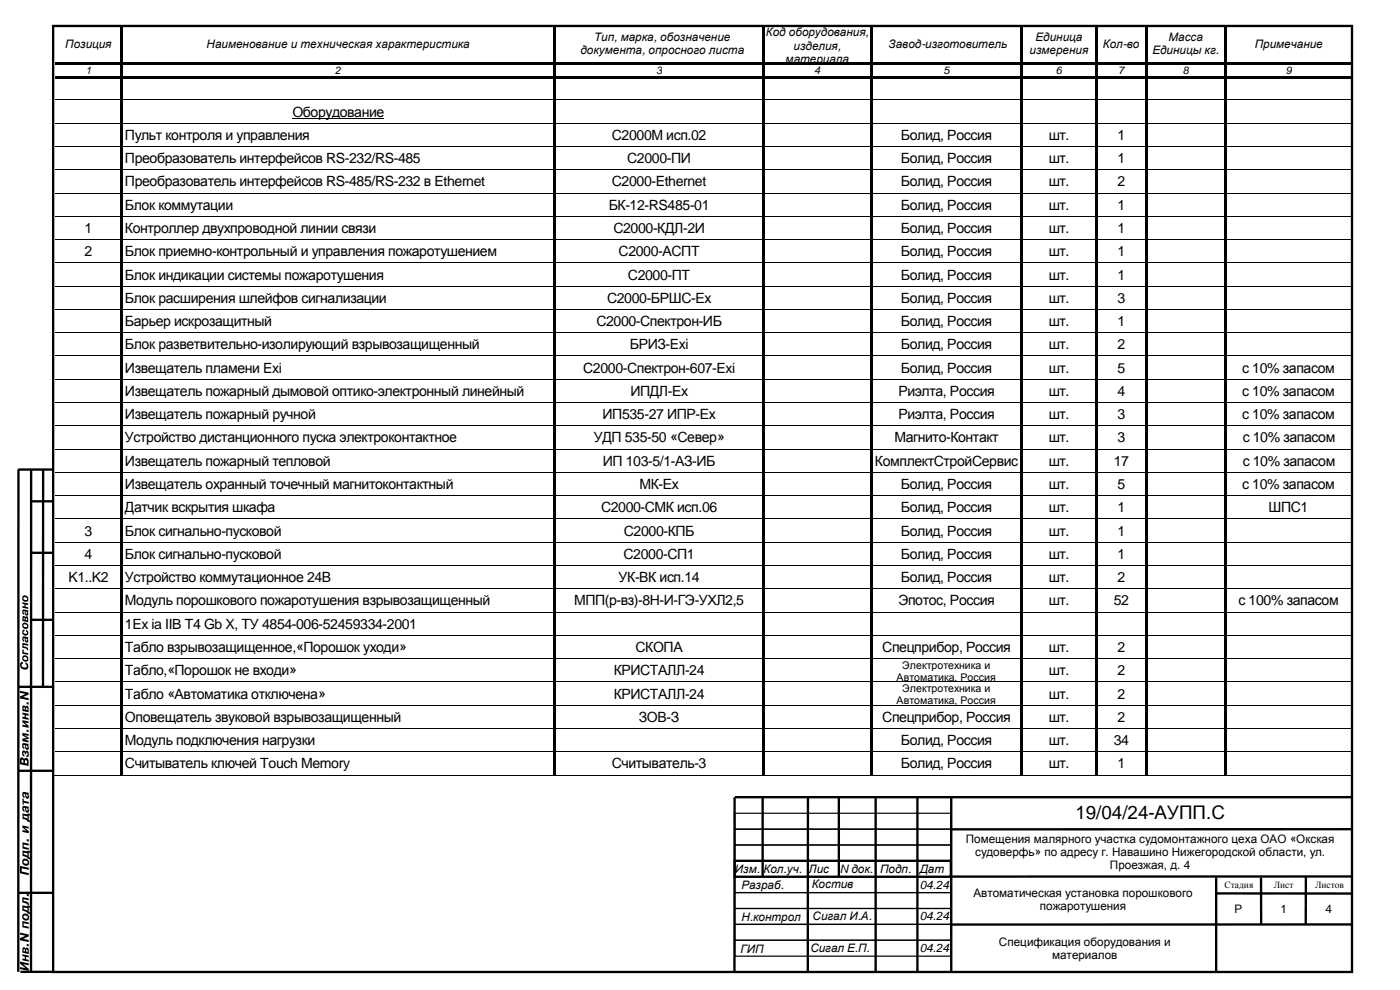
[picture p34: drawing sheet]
<svg xmlns="http://www.w3.org/2000/svg" width="420mm" height="297mm" viewBox="0 0 420 297" stroke-linecap="round" stroke-linejoin="round" font-family="sans-serif">
<defs><g id="words">
<text font-size="5.6" x="322.7" y="245.9">19/04/24-АУПП.С</text>
<g font-size="4.2">
<text x="87.7" y="35">Оборудование</text>
<text x="37.5" y="42">Пульт контроля и управления</text>
<text x="183.6" y="42">С2000М исп.02</text>
<text x="270.4" y="42">Болид, Россия</text>
<text x="314.7" y="42">шт.</text>
<text x="335.4" y="42">1</text>
<text x="37.5" y="48.9">Преобразователь интерфейсов RS-232/RS-485</text>
<text x="188.2" y="48.9">С2000-ПИ</text>
<text x="270.4" y="48.9">Болид, Россия</text>
<text x="314.7" y="48.9">шт.</text>
<text x="335.4" y="48.9">1</text>
<text x="37.5" y="55.9">Преобразователь интерфейсов RS-485/RS-232 в Ethernet</text>
<text x="183.6" y="55.9">С2000-Ethernet</text>
<text x="270.4" y="55.9">Болид, Россия</text>
<text x="314.7" y="55.9">шт.</text>
<text x="335.4" y="55.9">2</text>
<text x="37.5" y="62.9">Блок коммутации</text>
<text x="182.7" y="62.9">БК-12-RS485-01</text>
<text x="270.4" y="62.9">Болид, Россия</text>
<text x="314.7" y="62.9">шт.</text>
<text x="335.4" y="62.9">1</text>
<text x="25.4" y="69.9">1</text>
<text x="37.5" y="69.9">Контроллер двухпроводной линии связи</text>
<text x="184.1" y="69.9">С2000-КДЛ-2И</text>
<text x="270.4" y="69.9">Болид, Россия</text>
<text x="314.7" y="69.9">шт.</text>
<text x="335.4" y="69.9">1</text>
<text x="25.4" y="76.9">2</text>
<text x="37.5" y="76.9">Блок приемно-контрольный и управления пожаротушением</text>
<text x="185.7" y="76.9">С2000-АСПТ</text>
<text x="270.4" y="76.9">Болид, Россия</text>
<text x="314.7" y="76.9">шт.</text>
<text x="335.4" y="76.9">1</text>
<text x="37.5" y="83.9">Блок индикации системы пожаротушения</text>
<text x="188.5" y="83.9">С2000-ПТ</text>
<text x="270.4" y="83.9">Болид, Россия</text>
<text x="314.7" y="83.9">шт.</text>
<text x="335.4" y="83.9">1</text>
<text x="37.5" y="90.8">Блок расширения шлейфов сигнализации</text>
<text x="182.2" y="90.8">С2000-БРШС-Ех</text>
<text x="270.4" y="90.8">Болид, Россия</text>
<text x="314.7" y="90.8">шт.</text>
<text x="335.4" y="90.8">3</text>
<text x="37.5" y="97.8">Барьер искрозащитный</text>
<text x="179" y="97.8">С2000-Спектрон-ИБ</text>
<text x="270.4" y="97.8">Болид, Россия</text>
<text x="314.7" y="97.8">шт.</text>
<text x="335.4" y="97.8">1</text>
<text x="37.5" y="104.8">Блок разветвительно-изолирующий взрывозащищенный</text>
<text x="189" y="104.8">БРИЗ-Exi</text>
<text x="270.4" y="104.8">Болид, Россия</text>
<text x="314.7" y="104.8">шт.</text>
<text x="335.4" y="104.8">2</text>
<text x="37.5" y="111.8">Извещатель пламени Exi</text>
<text x="175" y="111.8">C2000-Спектрон-607-Exi</text>
<text x="270.4" y="111.8">Болид, Россия</text>
<text x="314.7" y="111.8">шт.</text>
<text x="335.4" y="111.8">5</text>
<text x="372.8" y="111.8">с 10% запасом</text>
<text x="37.5" y="118.8">Извещатель пожарный дымовой оптико-электронный линейный</text>
<text x="189.2" y="118.8">ИПДЛ-Ех</text>
<text x="269.6" y="118.8">Риэлта, Россия</text>
<text x="314.7" y="118.8">шт.</text>
<text x="335.4" y="118.8">4</text>
<text x="372.8" y="118.8">с 10% запасом</text>
<text x="37.5" y="125.8">Извещатель пожарный ручной</text>
<text x="180.8" y="125.8">ИП535-27 ИПР-Ех</text>
<text x="269.6" y="125.8">Риэлта, Россия</text>
<text x="314.7" y="125.8">шт.</text>
<text x="335.4" y="125.8">3</text>
<text x="372.8" y="125.8">с 10% запасом</text>
<text x="37.5" y="132.8">Устройство дистанционного пуска электроконтактное</text>
<text x="178.2" y="132.8">УДП 535-50 «Север»</text>
<text x="268.4" y="132.8">Магнито-Контакт</text>
<text x="314.7" y="132.8">шт.</text>
<text x="335.4" y="132.8">3</text>
<text x="372.9" y="132.8">с 10% запасом</text>
<text x="37.5" y="139.7">Извещатель пожарный тепловой</text>
<text x="180.9" y="139.7">ИП 103-5/1-АЗ-ИБ</text>
<text x="262.6" y="139.7">КомплектСтройСервис</text>
<text x="314.7" y="139.7">шт.</text>
<text x="334.3" y="139.7">17</text>
<text x="372.9" y="139.7">с 10% запасом</text>
<text x="37.5" y="146.7">Извещатель охранный точечный магнитоконтактный</text>
<text x="191.9" y="146.7">МК-Ех</text>
<text x="270.4" y="146.7">Болид, Россия</text>
<text x="314.7" y="146.7">шт.</text>
<text x="335.4" y="146.7">5</text>
<text x="372.8" y="146.7">с 10% запасом</text>
<text x="37.5" y="153.7">Датчик вскрытия шкафа</text>
<text x="180.4" y="153.7">С2000-СМК исп.06</text>
<text x="270.4" y="153.7">Болид, Россия</text>
<text x="314.7" y="153.7">шт.</text>
<text x="335.4" y="153.7">1</text>
<text x="380.7" y="153.7">ШПС1</text>
<text x="25.4" y="160.7">3</text>
<text x="37.5" y="160.7">Блок сигнально-пусковой</text>
<text x="187.2" y="160.7">С2000-КПБ</text>
<text x="270.4" y="160.7">Болид, Россия</text>
<text x="314.7" y="160.7">шт.</text>
<text x="335.4" y="160.7">1</text>
<text x="25.4" y="167.7">4</text>
<text x="37.5" y="167.7">Блок сигнально-пусковой</text>
<text x="187.1" y="167.7">С2000-СП1</text>
<text x="270.4" y="167.7">Болид, Россия</text>
<text x="314.7" y="167.7">шт.</text>
<text x="335.4" y="167.7">1</text>
<text x="20.5" y="174.7">K1..K2</text>
<text x="37.5" y="174.7">Устройство коммутационное 24В</text>
<text x="185.7" y="174.7">УК-ВК исп.14</text>
<text x="270.4" y="174.7">Болид, Россия</text>
<text x="314.7" y="174.7">шт.</text>
<text x="335.4" y="174.7">2</text>
<text x="37.5" y="181.7">Модуль порошкового пожаротушения взрывозащищенный</text>
<text x="172.3" y="181.7">МПП(р-вз)-8Н-И-ГЭ-УХЛ2,5</text>
<text x="269.6" y="181.7">Эпотос, Россия</text>
<text x="314.7" y="181.7">шт.</text>
<text x="334.3" y="181.7">52</text>
<text x="371.7" y="181.7">с 100% запасом</text>
<text x="37.5" y="188.6">1Ex ia IIB T4 Gb X, ТУ 4854-006-52459334-2001</text>
<text x="37.5" y="195.6">Табло взрывозащищенное,«Порошок уходи»</text>
<text x="190.7" y="195.6">СКОПА</text>
<text x="264.8" y="195.6">Спецприбор, Россия</text>
<text x="314.7" y="195.6">шт.</text>
<text x="335.4" y="195.6">2</text>
<text x="37.5" y="202.6">Табло,«Порошок не входи»</text>
<text x="184.2" y="202.6">КРИСТАЛЛ-24</text>
<text x="314.7" y="202.6">шт.</text>
<text x="335.4" y="202.6">2</text>
<text x="37.5" y="209.6">Табло «Автоматика отключена»</text>
<text x="184.2" y="209.6">КРИСТАЛЛ-24</text>
<text x="314.7" y="209.6">шт.</text>
<text x="335.4" y="209.6">2</text>
<text x="37.5" y="216.6">Оповещатель звуковой взрывозащищенный</text>
<text x="191.8" y="216.6">ЗОВ-З</text>
<text x="264.8" y="216.6">Спецприбор, Россия</text>
<text x="314.7" y="216.6">шт.</text>
<text x="335.4" y="216.6">2</text>
<text x="37.5" y="223.6">Модуль подключения нагрузки</text>
<text x="270.4" y="223.6">Болид, Россия</text>
<text x="314.7" y="223.6">шт.</text>
<text x="334.3" y="223.6">34</text>
<text x="37.5" y="230.5">Считыватель ключей Touch Memory</text>
<text x="183.6" y="230.5">Считыватель-3</text>
<text x="270.4" y="230.5">Болид, Россия</text>
<text x="314.7" y="230.5">шт.</text>
<text x="335.4" y="230.5">1</text>
</g>
<g font-size="3.5">
<text x="229.8" y="10.8">Код оборудования,</text>
<text x="19.6" y="14.3">Позиция</text>
<text x="62" y="14.3">Наименование и техническая характеристика</text>
<text x="174.2" y="16.3">документа, опросного листа</text>
<text x="178.3" y="12.2">Тип, марка, обозначение</text>
<text x="238.2" y="14.9">изделия,</text>
<text x="266.7" y="14.3">Завод-изготовитель</text>
<text x="309" y="16.3">измерения</text>
<text x="310.8" y="12.2">Единица</text>
<text x="331" y="14.3">Кол-во</text>
<text x="345.9" y="16.3">Единицы кг.</text>
<text x="350.7" y="12.2">Масса</text>
<text x="376.6" y="14.3">Примечание</text>
<text x="235.8" y="18.9">материала</text>
<text x="289.8" y="252.8">Помещения малярного участка судомонтажного цеха ОАО «Окская</text>
<text x="292.6" y="256.8">судоверфь» по адресу г. Навашино Нижегородской области, ул.</text>
<text x="220.5" y="262">Изм.</text>
<text x="229.1" y="261.9">Кол.уч.</text>
<text x="242.7" y="261.9">Лис</text>
<text x="252" y="261.9">N док.</text>
<text x="264.1" y="261.8">Подп.</text>
<text x="276" y="261.8">Дат</text>
<text x="333.1" y="260.9">Проезжая, д. 4</text>
<text x="222.5" y="266.8">Разраб.</text>
<text x="243.6" y="266.5">Костив</text>
<text x="276" y="265.9">а</text>
<text x="276" y="266.8">04.24</text>
<text x="292.1" y="269">Автоматическая установка порошкового</text>
<text x="242.7" y="270.6">Ю.Б.</text>
<text x="312.1" y="273">пожаротушения</text>
<text x="370.5" y="274">Р</text>
<text x="384.3" y="273.9">1</text>
<text x="397.8" y="273.9">4</text>
<text x="222.5" y="276.4">Н.контрол</text>
<text x="243.9" y="276.1">Сигал И.А.</text>
<text x="276" y="276.1">04.24</text>
<text x="222.2" y="285.8">ГИП</text>
<text x="243.2" y="285.6">Сигал Е.П.</text>
<text x="276" y="285.6">04.24</text>
<text x="299.8" y="283.7">Спецификация оборудования и</text>
<text x="315.8" y="287.7">материалов</text>
</g>
<g font-size="3.2">
<text x="25.6" y="22.3">1</text>
<text x="100.6" y="22.3">2</text>
<text x="196.9" y="22.3">3</text>
<text x="244.4" y="22.3">4</text>
<text x="283.1" y="22.3">5</text>
<text x="316.9" y="22.3">6</text>
<text x="335.6" y="22.3">7</text>
<text x="355" y="22.3">8</text>
<text x="385.9" y="22.3">9</text>
<text x="270.8" y="200.7">Электротехника и</text>
<text x="269.1" y="204.3">Автоматика, Россия</text>
<text x="270.8" y="207.6">Электротехника и</text>
<text x="269.1" y="211.2">Автоматика, Россия</text>
</g>
<g font-size="2.8">
<text x="367.5" y="266.5">Стадия</text>
<text x="382.3" y="266.5">Лист</text>
<text x="394.7" y="266.5">Листов</text>
</g>
</g></defs>
<path d="M15.9 7.8h389.9v283.8h-389.9zM220.5 258.3h64.9v4.8h-64.9z" fill="none" stroke="#000" stroke-width=".71"/>
<g fill="none" stroke="#000" stroke-width=".71" stroke-linecap="butt">
<path d="M5.5 140.9h10.4M5.5 140.8v150.8M9.3 150.4h6.6M9.3 140.8v150.8M12.9 140.8v65.4M9.3 165.9h6.6M9.3 186h6.6M5.7 206.1h10.2M5.7 231.3h10.2M220.5 239.2l-.1 52.1M220.6 239.2h185.1M228.9 239.4v23.5"/>
<path d="M242.5 239.2l-.1 52.1M251.7 239.4v23.5M262.8 239.5v52M275.3 239.3v52M285.5 239.3v52M405.5 248.8h-120.1M5.7 267.9h10.2M365 263.3v28.2M365.1 268.1h40.4M378.4 263.3l.1 13.9M391.9 263.2v14M405.5 277.4h-120"/>
<path d="M405.6 263h-120.3M6.1 291.6h9.8"/>
</g>
<path d="M220.5 253.5h64.9v4.8h-64.9zM220.5 248.8h64.9v4.7h-64.9zM220.5 244h64.9v4.8h-64.9zM220.5 263.1h64.9v4.7h-64.9zM220.5 267.8h64.9v4.8h-64.9zM220.5 272.6h64.9v4.8h-64.9zM220.5 277.3h64.9v4.8h-64.9zM220.5 282.1h64.9v4.8h-64.9z" fill="none" stroke="#000" stroke-width=".35"/>
<g fill="#000">
<path d="M16.5 18.6h19.6v.7h-19.6zM36.1 7.5h.8v11.1h-.8zM36.1 18.6h.8v.8h-.8zM36.1 19.4h.8v3.5h-.8zM36.9 18.6h129.2v.7h-129.2zM166.1 7.5h.8v11.1h-.8zM166.1 18.6h.8v.8h-.8zM166.1 19.4h.8v3.5h-.8zM166.9 18.6h61.8v.7h-61.8zM228.7 7.5h.7v11.1h-.7zM228.7 18.6h.7v.8h-.7zM228.7 19.4h.7v3.5h-.7z"/>
<path d="M229.4 18.6h31.7v.7h-31.7zM261.1 7.5h.8v11.1h-.8zM261.1 18.6h.8v.8h-.8zM261.1 19.4h.8v3.5h-.8zM261.9 18.6h44.3v.7h-44.3zM306.2 7.5h.7v11.1h-.7zM306.2 18.6h.7v.8h-.7zM306.2 19.4h.7v3.5h-.7zM306.9 18.6h21.8v.7h-21.8zM328.7 7.5h.7v11.1h-.7zM328.7 18.6h.7v.8h-.7zM328.7 19.4h.7v3.5h-.7z"/>
<path d="M329.4 18.6h14.2v.7h-14.2zM343.6 7.5h.8v11.1h-.8zM343.6 18.6h.8v.8h-.8zM343.6 19.4h.8v3.5h-.8zM344.4 18.6h23v.7h-23zM367.4 7.5h.8v11.1h-.8zM367.4 18.6h.8v.8h-.8zM367.4 19.4h.8v3.5h-.8zM368.2 18.6h37.7v.7h-37.7zM16.5 22.9h19.6v.7h-19.6zM36.1 22.9h.8v.8h-.8zM36.1 23.7h.8v6.1h-.8z"/>
<path d="M36.1 29.8h.8v.3h-.8zM36.1 30.1h.8v6.7h-.8zM36.1 36.8h.8v.3h-.8zM36.1 37.1h.8v6.7h-.8zM36.9 22.9h129.2v.7h-129.2zM166.1 22.9h.8v.8h-.8zM166.1 23.7h.8v6.1h-.8zM166.1 29.8h.8v.3h-.8zM166.1 30.1h.8v6.7h-.8zM166.1 36.8h.8v.3h-.8zM166.1 37.1h.8v6.7h-.8zM166.9 22.9h61.8v.7h-61.8z"/>
<path d="M228.7 22.9h.7v.8h-.7zM228.7 23.7h.7v6.1h-.7zM228.7 29.8h.7v.3h-.7zM228.7 30.1h.7v6.7h-.7zM228.7 36.8h.7v.3h-.7zM228.7 37.1h.7v6.7h-.7zM229.4 22.9h31.7v.7h-31.7zM261.1 22.9h.8v.8h-.8zM261.1 23.7h.8v6.1h-.8zM261.1 29.8h.8v.3h-.8zM261.1 30.1h.8v6.7h-.8zM261.1 36.8h.8v.3h-.8z"/>
<path d="M261.1 37.1h.8v6.7h-.8zM261.9 22.9h44.3v.7h-44.3zM306.2 22.9h.7v.8h-.7zM306.2 23.7h.7v6.1h-.7zM306.2 29.8h.7v.3h-.7zM306.2 30.1h.7v6.7h-.7zM306.2 36.8h.7v.3h-.7zM306.2 37.1h.7v6.7h-.7zM306.9 22.9h21.8v.7h-21.8zM328.7 22.9h.7v.8h-.7zM328.7 23.7h.7v6.1h-.7zM328.7 29.8h.7v.3h-.7z"/>
<path d="M328.7 30.1h.7v6.7h-.7zM328.7 36.8h.7v.3h-.7zM328.7 37.1h.7v6.7h-.7zM329.4 22.9h14.2v.7h-14.2zM343.6 22.9h.8v.8h-.8zM343.6 23.7h.8v6.1h-.8zM343.6 29.8h.8v.3h-.8zM343.6 30.1h.8v6.7h-.8zM343.6 36.8h.8v.3h-.8zM343.6 37.1h.8v6.7h-.8zM344.4 22.9h23v.7h-23zM367.4 22.9h.8v.8h-.8z"/>
<path d="M367.4 23.7h.8v6.1h-.8zM367.4 29.8h.8v.3h-.8zM367.4 30.1h.8v6.7h-.8zM367.4 36.8h.8v.3h-.8zM367.4 37.1h.8v6.7h-.8zM368.2 22.9h37.7v.7h-37.7zM36.1 43.8h.8v.3h-.8zM36.1 44.1h.8v6.7h-.8zM36.1 50.8h.8v.3h-.8zM36.1 51.1h.8v6.7h-.8zM36.1 57.8h.8v.2h-.8zM36.1 58h.8v6.8h-.8z"/>
<path d="M166.1 43.8h.8v.3h-.8zM166.1 44.1h.8v6.7h-.8zM166.1 50.8h.8v.3h-.8zM166.1 51.1h.8v6.7h-.8zM166.1 57.8h.8v.2h-.8zM166.1 58h.8v6.8h-.8zM228.7 43.8h.7v.3h-.7zM228.7 44.1h.7v6.7h-.7zM228.7 50.8h.7v.3h-.7zM228.7 51.1h.7v6.7h-.7zM228.7 57.8h.7v.2h-.7zM228.7 58h.7v6.8h-.7z"/>
<path d="M261.1 43.8h.8v.3h-.8zM261.1 44.1h.8v6.7h-.8zM261.1 50.8h.8v.3h-.8zM261.1 51.1h.8v6.7h-.8zM261.1 57.8h.8v.2h-.8zM261.1 58h.8v6.8h-.8zM306.2 43.8h.7v.3h-.7zM306.2 44.1h.7v6.7h-.7zM306.2 50.8h.7v.3h-.7zM306.2 51.1h.7v6.7h-.7zM306.2 57.8h.7v.2h-.7zM306.2 58h.7v6.8h-.7z"/>
<path d="M328.7 43.8h.7v.3h-.7zM328.7 44.1h.7v6.7h-.7zM328.7 50.8h.7v.3h-.7zM328.7 51.1h.7v6.7h-.7zM328.7 57.8h.7v.2h-.7zM328.7 58h.7v6.8h-.7zM343.6 43.8h.8v.3h-.8zM343.6 44.1h.8v6.7h-.8zM343.6 50.8h.8v.3h-.8zM343.6 51.1h.8v6.7h-.8zM343.6 57.8h.8v.2h-.8zM343.6 58h.8v6.8h-.8z"/>
<path d="M367.4 43.8h.8v.3h-.8zM367.4 44.1h.8v6.7h-.8zM367.4 50.8h.8v.3h-.8zM367.4 51.1h.8v6.7h-.8zM367.4 57.8h.8v.2h-.8zM367.4 58h.8v6.8h-.8zM405.6 43.8h.2v.3h-.2zM405.8 43.8h.3v.3h-.3zM36.1 64.8h.8v.2h-.8zM36.1 65h.8v6.8h-.8zM36.1 71.8h.8v.2h-.8zM36.1 72h.8v6.7h-.8z"/>
<path d="M36.1 78.7h.8v.3h-.8zM36.1 79h.8v6.7h-.8zM166.1 64.8h.8v.2h-.8zM166.1 65h.8v6.8h-.8zM166.1 71.8h.8v.2h-.8zM166.1 72h.8v6.7h-.8zM166.1 78.7h.8v.3h-.8zM166.1 79h.8v6.7h-.8zM228.7 64.8h.7v.2h-.7zM228.7 65h.7v6.8h-.7zM228.7 71.8h.7v.2h-.7zM228.7 72h.7v6.7h-.7z"/>
<path d="M228.7 78.7h.7v.3h-.7zM228.7 79h.7v6.7h-.7zM261.1 64.8h.8v.2h-.8zM261.1 65h.8v6.8h-.8zM261.1 71.8h.8v.2h-.8zM261.1 72h.8v6.7h-.8zM261.1 78.7h.8v.3h-.8zM261.1 79h.8v6.7h-.8zM306.2 64.8h.7v.2h-.7zM306.2 65h.7v6.8h-.7zM306.2 71.8h.7v.2h-.7zM306.2 72h.7v6.7h-.7z"/>
<path d="M306.2 78.7h.7v.3h-.7zM306.2 79h.7v6.7h-.7zM328.7 64.8h.7v.2h-.7zM328.7 65h.7v6.8h-.7zM328.7 71.8h.7v.2h-.7zM328.7 72h.7v6.7h-.7zM328.7 78.7h.7v.3h-.7zM328.7 79h.7v6.7h-.7zM343.6 64.8h.8v.2h-.8zM343.6 65h.8v6.8h-.8zM343.6 71.8h.8v.2h-.8zM343.6 72h.8v6.7h-.8z"/>
<path d="M343.6 78.7h.8v.3h-.8zM343.6 79h.8v6.7h-.8zM367.4 64.8h.8v.2h-.8zM367.4 65h.8v6.8h-.8zM367.4 71.8h.8v.2h-.8zM367.4 72h.8v6.7h-.8zM367.4 78.7h.8v.3h-.8zM367.4 79h.8v6.7h-.8zM36.1 85.7h.8v.3h-.8zM36.1 86h.8v6.7h-.8zM36.1 92.7h.8v.3h-.8zM36.1 93h.8v6.7h-.8z"/>
<path d="M36.1 99.7h.8v.2h-.8zM36.1 99.9h.8v6.8h-.8zM166.1 85.7h.8v.3h-.8zM166.1 86h.8v6.7h-.8zM166.1 92.7h.8v.3h-.8zM166.1 93h.8v6.7h-.8zM166.1 99.7h.8v.2h-.8zM166.1 99.9h.8v6.8h-.8zM228.7 85.7h.7v.3h-.7zM228.7 86h.7v6.7h-.7zM228.7 92.7h.7v.3h-.7zM228.7 93h.7v6.7h-.7z"/>
<path d="M228.7 99.7h.7v.2h-.7zM228.7 99.9h.7v6.8h-.7zM261.1 85.7h.8v.3h-.8zM261.1 86h.8v6.7h-.8zM261.1 92.7h.8v.3h-.8zM261.1 93h.8v6.7h-.8zM261.1 99.7h.8v.2h-.8zM261.1 99.9h.8v6.8h-.8zM306.2 85.7h.7v.3h-.7zM306.2 86h.7v6.7h-.7zM306.2 92.7h.7v.3h-.7zM306.2 93h.7v6.7h-.7z"/>
<path d="M306.2 99.7h.7v.2h-.7zM306.2 99.9h.7v6.8h-.7zM328.7 85.7h.7v.3h-.7zM328.7 86h.7v6.7h-.7zM328.7 92.7h.7v.3h-.7zM328.7 93h.7v6.7h-.7zM328.7 99.7h.7v.2h-.7zM328.7 99.9h.7v6.8h-.7zM343.6 85.7h.8v.3h-.8zM343.6 86h.8v6.7h-.8zM343.6 92.7h.8v.3h-.8zM343.6 93h.8v6.7h-.8z"/>
<path d="M343.6 99.7h.8v.2h-.8zM343.6 99.9h.8v6.8h-.8zM367.4 85.7h.8v.3h-.8zM367.4 86h.8v6.7h-.8zM367.4 92.7h.8v.3h-.8zM367.4 93h.8v6.7h-.8zM367.4 99.7h.8v.2h-.8zM367.4 99.9h.8v6.8h-.8zM36.1 106.7h.8v.2h-.8zM36.1 106.9h.8v6.8h-.8zM36.1 113.7h.8v.2h-.8zM36.1 113.9h.8v6.7h-.8z"/>
<path d="M166.1 106.7h.8v.2h-.8zM166.1 106.9h.8v6.8h-.8zM166.1 113.7h.8v.2h-.8zM166.1 113.9h.8v6.7h-.8zM228.7 106.7h.7v.2h-.7zM228.7 106.9h.7v6.8h-.7zM228.7 113.7h.7v.2h-.7zM228.7 113.9h.7v6.7h-.7zM261.1 106.7h.8v.2h-.8zM261.1 106.9h.8v6.8h-.8zM261.1 113.7h.8v.2h-.8zM261.1 113.9h.8v6.7h-.8z"/>
<path d="M306.2 106.7h.7v.2h-.7zM306.2 106.9h.7v6.8h-.7zM306.2 113.7h.7v.2h-.7zM306.2 113.9h.7v6.7h-.7zM328.7 106.7h.7v.2h-.7zM328.7 106.9h.7v6.8h-.7zM328.7 113.7h.7v.2h-.7zM328.7 113.9h.7v6.7h-.7zM343.6 106.7h.8v.2h-.8zM343.6 106.9h.8v6.8h-.8zM343.6 113.7h.8v.2h-.8zM343.6 113.9h.8v6.7h-.8z"/>
<path d="M367.4 106.7h.8v.2h-.8zM367.4 106.9h.8v6.8h-.8zM367.4 113.7h.8v.2h-.8zM367.4 113.9h.8v6.7h-.8zM36.1 120.6h.8v.3h-.8zM36.1 120.9h.8v6.7h-.8zM36.1 127.6h.8v.3h-.8zM36.1 127.9h.8v6.7h-.8zM36.1 134.6h.8v.3h-.8zM36.1 134.9h.8v6.7h-.8zM166.1 120.6h.8v.3h-.8zM166.1 120.9h.8v6.7h-.8z"/>
<path d="M166.1 127.6h.8v.3h-.8zM166.1 127.9h.8v6.7h-.8zM166.1 134.6h.8v.3h-.8zM166.1 134.9h.8v6.7h-.8zM228.7 120.6h.7v.3h-.7zM228.7 120.9h.7v6.7h-.7zM228.7 127.6h.7v.3h-.7zM228.7 127.9h.7v6.7h-.7zM228.7 134.6h.7v.3h-.7zM228.7 134.9h.7v6.7h-.7zM261.1 120.6h.8v.3h-.8zM261.1 120.9h.8v6.7h-.8z"/>
<path d="M261.1 127.6h.8v.3h-.8zM261.1 127.9h.8v6.7h-.8zM261.1 134.6h.8v.3h-.8zM261.1 134.9h.8v6.7h-.8zM306.2 120.6h.7v.3h-.7zM306.2 120.9h.7v6.7h-.7zM306.2 127.6h.7v.3h-.7zM306.2 127.9h.7v6.7h-.7zM306.2 134.6h.7v.3h-.7zM306.2 134.9h.7v6.7h-.7zM328.7 120.6h.7v.3h-.7zM328.7 120.9h.7v6.7h-.7z"/>
<path d="M328.7 127.6h.7v.3h-.7zM328.7 127.9h.7v6.7h-.7zM328.7 134.6h.7v.3h-.7zM328.7 134.9h.7v6.7h-.7zM343.6 120.6h.8v.3h-.8zM343.6 120.9h.8v6.7h-.8zM343.6 127.6h.8v.3h-.8zM343.6 127.9h.8v6.7h-.8zM343.6 134.6h.8v.3h-.8zM343.6 134.9h.8v6.7h-.8zM367.4 120.6h.8v.3h-.8zM367.4 120.9h.8v6.7h-.8z"/>
<path d="M367.4 127.6h.8v.3h-.8zM367.4 127.9h.8v6.7h-.8zM367.4 134.6h.8v.3h-.8zM367.4 134.9h.8v6.7h-.8zM405.6 127.6h.2v.3h-.2zM405.8 127.6h.3v.3h-.3zM36.1 141.6h.8v.3h-.8zM36.1 141.9h.8v6.7h-.8zM36.1 148.6h.8v.2h-.8zM36.1 148.8h.8v6.8h-.8zM36.1 155.6h.8v.2h-.8zM36.1 155.8h.8v6.8h-.8z"/>
<path d="M166.1 141.6h.8v.3h-.8zM166.1 141.9h.8v6.7h-.8zM166.1 148.6h.8v.2h-.8zM166.1 148.8h.8v6.8h-.8zM166.1 155.6h.8v.2h-.8zM166.1 155.8h.8v6.8h-.8zM228.7 141.6h.7v.3h-.7zM228.7 141.9h.7v6.7h-.7zM228.7 148.6h.7v.2h-.7zM228.7 148.8h.7v6.8h-.7zM228.7 155.6h.7v.2h-.7zM228.7 155.8h.7v6.8h-.7z"/>
<path d="M261.1 141.6h.8v.3h-.8zM261.1 141.9h.8v6.7h-.8zM261.1 148.6h.8v.2h-.8zM261.1 148.8h.8v6.8h-.8zM261.1 155.6h.8v.2h-.8zM261.1 155.8h.8v6.8h-.8zM306.2 141.6h.7v.3h-.7zM306.2 141.9h.7v6.7h-.7zM306.2 148.6h.7v.2h-.7zM306.2 148.8h.7v6.8h-.7zM306.2 155.6h.7v.2h-.7zM306.2 155.8h.7v6.8h-.7z"/>
<path d="M328.7 141.6h.7v.3h-.7zM328.7 141.9h.7v6.7h-.7zM328.7 148.6h.7v.2h-.7zM328.7 148.8h.7v6.8h-.7zM328.7 155.6h.7v.2h-.7zM328.7 155.8h.7v6.8h-.7zM343.6 141.6h.8v.3h-.8zM343.6 141.9h.8v6.7h-.8zM343.6 148.6h.8v.2h-.8zM343.6 148.8h.8v6.8h-.8zM343.6 155.6h.8v.2h-.8zM343.6 155.8h.8v6.8h-.8z"/>
<path d="M367.4 141.6h.8v.3h-.8zM367.4 141.9h.8v6.7h-.8zM367.4 148.6h.8v.2h-.8zM367.4 148.8h.8v6.8h-.8zM367.4 155.6h.8v.2h-.8zM367.4 155.8h.8v6.8h-.8zM405.6 141.6h.2v.3h-.2zM405.8 141.6h.3v.3h-.3zM36.1 162.6h.8v.2h-.8zM36.1 162.8h.8v6.7h-.8zM36.1 169.5h.8v.3h-.8zM36.1 169.8h.8v6.7h-.8z"/>
<path d="M36.1 176.5h.8v.3h-.8zM36.1 176.8h.8v6.7h-.8zM166.1 162.6h.8v.2h-.8zM166.1 162.8h.8v6.7h-.8zM166.1 169.5h.8v.3h-.8zM166.1 169.8h.8v6.7h-.8zM166.1 176.5h.8v.3h-.8zM166.1 176.8h.8v6.7h-.8zM228.7 162.6h.7v.2h-.7zM228.7 162.8h.7v6.7h-.7zM228.7 169.5h.7v.3h-.7zM228.7 169.8h.7v6.7h-.7z"/>
<path d="M228.7 176.5h.7v.3h-.7zM228.7 176.8h.7v6.7h-.7zM261.1 162.6h.8v.2h-.8zM261.1 162.8h.8v6.7h-.8zM261.1 169.5h.8v.3h-.8zM261.1 169.8h.8v6.7h-.8zM261.1 176.5h.8v.3h-.8zM261.1 176.8h.8v6.7h-.8zM306.2 162.6h.7v.2h-.7zM306.2 162.8h.7v6.7h-.7zM306.2 169.5h.7v.3h-.7zM306.2 169.8h.7v6.7h-.7z"/>
<path d="M306.2 176.5h.7v.3h-.7zM306.2 176.8h.7v6.7h-.7zM328.7 162.6h.7v.2h-.7zM328.7 162.8h.7v6.7h-.7zM328.7 169.5h.7v.3h-.7zM328.7 169.8h.7v6.7h-.7zM328.7 176.5h.7v.3h-.7zM328.7 176.8h.7v6.7h-.7zM343.6 162.6h.8v.2h-.8zM343.6 162.8h.8v6.7h-.8zM343.6 169.5h.8v.3h-.8zM343.6 169.8h.8v6.7h-.8z"/>
<path d="M343.6 176.5h.8v.3h-.8zM343.6 176.8h.8v6.7h-.8zM367.4 162.6h.8v.2h-.8zM367.4 162.8h.8v6.7h-.8zM367.4 169.5h.8v.3h-.8zM367.4 169.8h.8v6.7h-.8zM367.4 176.5h.8v.3h-.8zM367.4 176.8h.8v6.7h-.8zM6.7 194.8l.4 .1v.8l1.4 .3v.5l-1.8-.4zM6.2 198.8l.7-.2v.5h-.2a.74 .74 0 0 0 .3 1.1 .74 .74 0 0 0 1-.4l-.4-.5v-.6a1.17 1.17 0 0 1 .8 1.8 1.17 1.17 0 0 1-2 0 1.39 1.39 0 0 1-.2-1.7zM6.7 180.7l1.8 .4v.5l-.8-.2v.6l.8 .2v.5l-1.8-.4v-.5l.7 .1v-.5l-.7-.2zM6.8 189.1l.6-.2-.2 .5a.47 .47 0 0 0 .3 .7 .47 .47 0 0 0 .6-.4l-.3-.2v-.5a.92 .92 0 0 1 .7 1 .92 .92 0 0 1-1 .8 .92 .92 0 0 1-.8-.9z"/>
<path d="M6.7 192.9l1.8 .4v.5l-1.4-.3v.4a1.23 1.23 0 0 1 1.4 1.2l-.4-.1-.4-.4-1-.2zM36.1 183.5h.8v.3h-.8zM36.1 183.8h.8v6.7h-.8zM36.1 190.5h.8v.3h-.8zM36.1 190.8h.8v6.7h-.8zM166.1 183.5h.8v.3h-.8zM166.1 183.8h.8v6.7h-.8zM166.1 190.5h.8v.3h-.8zM166.1 190.8h.8v6.7h-.8zM228.7 183.5h.7v.3h-.7zM228.7 183.8h.7v6.7h-.7zM228.7 190.5h.7v.3h-.7z"/>
<path d="M228.7 190.8h.7v6.7h-.7zM261.1 183.5h.8v.3h-.8zM261.1 183.8h.8v6.7h-.8zM261.1 190.5h.8v.3h-.8zM261.1 190.8h.8v6.7h-.8zM306.2 183.5h.7v.3h-.7zM306.2 183.8h.7v6.7h-.7zM306.2 190.5h.7v.3h-.7zM306.2 190.8h.7v6.7h-.7zM328.7 183.5h.7v.3h-.7zM328.7 183.8h.7v6.7h-.7zM328.7 190.5h.7v.3h-.7z"/>
<path d="M328.7 190.8h.7v6.7h-.7zM343.6 183.5h.8v.3h-.8zM343.6 183.8h.8v6.7h-.8zM343.6 190.5h.8v.3h-.8zM343.6 190.8h.8v6.7h-.8zM367.4 183.5h.8v.3h-.8zM367.4 183.8h.8v6.7h-.8zM367.4 190.5h.8v.3h-.8zM367.4 190.8h.8v6.7h-.8zM6 207.3l2.6 .5v.6l-1.7 .7 1.7 .4v.6l-2.6-.6v-.5l1.6-.8-1.6-.3zM6.7 213.8l1.9 .4v.6l-.8-.2v.7l.8 .1v.6l-1.9-.4v-.6l.7 .2v-.7l-.7-.2zM6.7 216.1l1.9 .4v.5l-1.2-.3 1.2 1v.7l-1.9-.4v-.6l1.2 .3-1.2-1z"/>
<path d="M8 218.9l.6 .1v.6l-.6-.1zM8 210.7l.6 .1v.6l-.6-.1zM6.8 225.3a.46 .46 0 0 1 .5-.1 .46 .46 0 0 1 .3 .4 .63 .63 0 0 1 .9-.2 .63 .63 0 0 1 .2 .9 .66 .66 0 0 1-.8 .9v-.6h.3l.1-.5-.4-.3-.1 .6-.4-.1-.1-.5a.36 .36 0 0 0-.3 .3 .36 .36 0 0 0 .3 .4v.5a.98 .98 0 0 1-.7-1.3zM6.7 219.9l1.9 .4v.5l-1.3-.3 1.3 .8v.4l-1.3 .3 1.3 .2v.6l-1.9-.4v-.8l1.3-.2-1.3-.7zM6.8 252.7l1.8 .4v.6l-1.5-.3v.7l1.5 .3v.6l-1.8-.4zM6.8 239.6h.3v.7l1.5 .3v.6l-1.5-.4v.7l-.3-.1zM6.7 247.6l1.9 .5v.5l-1.2-.2 1.2 .9v.7l-1.9-.4v-.6l1.2 .3-1.2-1zM8 251.8l.6 .1v.6l-.6-.1zM6 259.8l2.6 .5v.7l-2.1-.5v1l2.1 .5v.6l-2.6-.6zM6.7 276.4l1.9 .4v.5l-1.5-.3v.7l1.5 .3v.6l-1.9-.4zM6.7 269.2l1.9 .4v.5l-1.5-.3v.5a1.45 1.45 0 0 1 1.6 1.1l-.1 .3-.4-.2-.1-.4-1.4-.3zM8 268.3h.6v.6l-.6-.1z"/>
<path d="M6 279.8l2.6 .6v.6l-1.6 .7 1.6 .3v.7l-2.6-.6v-.6l1.7-.7-1.7-.4zM6 288.5l2.6 .6v.5l-1.7-.3 1.7 1.4v.5l-2.6-.5v-.5l1.7 .3-1.7-1.4zM6.7 286.3l1.9 .4v.6l-.8-.2v.7l.8 .2v.5l-1.9-.4v-.5l.7 .1v-.7l-.7-.1zM8 283.2l.6 .1v.6l-.6-.1z"/>
<path d="M6.8 178.9a1 1 0 0 1 1.5 .2 1 1 0 0 1-.4 1.5 1.06 1.06 0 0 1-1.1-.5 1.06 1.06 0 0 1 0-1.2zM7.1 179.6a.55 .55 0 0 0 1.1 0 .55 .55 0 0 0-1.1 0z"/>
<path d="M6.8 185l.4-.2 .4 .5 .1-.3h.5l.3 .5v1.2l-1.8-.4zM7.8 185.5l-.1 .5 .4 .1v-.5zM7.1 185.4v.5h.3v-.5z"/>
<path d="M6.8 191.1h1.7l-.2 .6a.58 .58 0 0 1 .3 .7 .58 .58 0 0 1-.7 .4 .58 .58 0 0 1-.4-.7l-.1-.5-.3-.1 .2 1.1a1.08 1.08 0 0 1-.5-1.5zM7.6 191.6l.2 .6h.3a.44 .44 0 0 0 0-.5 .44 .44 0 0 0-.5-.1z"/>
<path d="M6.9 182.9l1.6 .1-.2 .6a.58 .58 0 0 1 .3 .8 .58 .58 0 0 1-.7 .3 .58 .58 0 0 1-.4-.7l-.1-.5-.3-.2-.1 .4 .3 .2v.6a1.01 1.01 0 0 1-.4-1.6zM7.6 183.4l.3 .7a.39 .39 0 0 0 .2-.5 .39 .39 0 0 0-.5-.2z"/>
<path d="M6.8 196.8a.99 .99 0 0 1 1.6 .3 .99 .99 0 0 1-.6 1.4 1.08 1.08 0 0 1-1-.5 1.08 1.08 0 0 1 0-1.2zM7.1 197.2v.1a.48 .48 0 0 0 0 .5 .48 .48 0 0 0 .6 .2h.3l.2-.3a.62 .62 0 0 0-.4-.6 .62 .62 0 0 0-.7 .1z"/>
<path d="M6.8 187a.99 .99 0 0 1 1.6 .3 .99 .99 0 0 1-.6 1.4 1.08 1.08 0 0 1-1-.5 1.08 1.08 0 0 1 0-1.2zM7.1 187.4v.1a.61 .61 0 0 0 .2 .7 .61 .61 0 0 0 .8-.1l.1-.2a.62 .62 0 0 0-.4-.6 .62 .62 0 0 0-.7 .1z"/>
<path d="M6.8 211.8l.5-.1 .3 .4 .2-.3a.54 .54 0 0 1 .6 .1 .54 .54 0 0 1 .2 .5v1.3l-1.9-.4zM7.9 212.3l-.1 .7 .4 .1v-.6zM7.1 212.3v.5l.4 .1-.1-.6z"/>
<path d="M6.1 227.5l.5-.3 .6 .6a.71 .71 0 0 1 .8-.4 .71 .71 0 0 1 .6 .8v1.6l-2.6-.5zM7.6 228.1l-.1 .9 .6 .1v-.8zM6.5 228v.8l.5 .1v-.8z"/>
<path d="M6.8 223l1.8 .1-.1 .8a.63 .63 0 0 1-.2 1.1 .63 .63 0 0 1-.8-.8l-.1-.6-.3-.1 .1 1.2a1.28 1.28 0 0 1-.4-1.7zM7.7 223.6l.1 .4a.29 .29 0 0 0 .3 .4 .29 .29 0 0 0 .1-.5z"/>
<path d="M6.8 237.7l.4-.1 1.4 .2v.6h-.1a.62 .62 0 0 1 .2 .9 .62 .62 0 0 1-1 .1l-.2-1.1-.4-.1v.4l.3 .2v.6a1.18 1.18 0 0 1-.6-1.7zM7.7 238.3l.1 .2a.32 .32 0 0 0 .1 .4 .32 .32 0 0 0 .4 0l-.1-.4z"/>
<path d="M6.8 241.9l.5-.1 1.3 .2v.6h-.1l.2 .4a.6 .6 0 0 1-.5 .9 .6 .6 0 0 1-.6-.8l-.2-.7h-.3v.4l.3 .2v.6a1.18 1.18 0 0 1-.6-1.7zM7.7 242.4l.1 .3a.32 .32 0 0 0 .1 .4 .32 .32 0 0 0 .4 0l-.1-.4z"/>
<path d="M6.8 255.1l1.4 .4v-.3l.9 .2v.5l-.5-.1v1.4l.5 .1v.5l-.9-.2-.2-.4-1.2-.4zM7.1 255.8a.94 .94 0 0 0 1 .9l.1 .1v-.8z"/>
<path d="M6.8 244.1l1.4 .2v-.2l.9 .2v.4l-.5-.1v1.5l.5 .1v.5l-.9-.2-.2-.4-1.2-.4zM7.1 244.7v.5l1.1 .5v-.8z"/>
<path d="M6.8 257.9a1.13 1.13 0 0 1 1.7 .2 1.13 1.13 0 0 1-.4 1.7 1.19 1.19 0 0 1-1.3-.6 1.19 1.19 0 0 1 0-1.3zM7.2 258.3l-.1 .1a.55 .55 0 0 0 .1 .6 .55 .55 0 0 0 .5 .2l.5-.1a.66 .66 0 0 0-.2-.9 .66 .66 0 0 0-.8 .1z"/>
<path d="M6.7 271.6l1.5 .3v-.2l.9 .2v.4l-.5-.1v1.5l.5 .1v.5l-.9-.2v-.2l-.5-.4-1-.2zM7.1 272.3a.94 .94 0 0 0 1 .9l.1 .1v-.8z"/>
<path d="M6.8 274.4a1.09 1.09 0 0 1 1.8 .3 1.09 1.09 0 0 1-.8 1.5 1.2 1.2 0 0 1-1-1.8zM7.1 274.8v.1a.69 .69 0 0 0 .3 .7 .69 .69 0 0 0 .8 0v-.1a.69 .69 0 0 0-.2-.8 .69 .69 0 0 0-.9 .1z"/>
<path d="M6.8 284.4l.4-.2 .5 .5 .2-.3a.53 .53 0 0 1 .7 .5v1.4l-1.9-.5zM7.9 284.9l-.1 .6 .5 .1-.1-.6zM7.1 284.8v.6l.4 .1-.1-.6z"/>
</g>
<g fill="none" stroke="#000" stroke-width=".3">
<path d="M16.5 30h19.6M16.5 37h19.6M36.9 30h129.2M36.9 37h129.2M87.7 35.6h27.6M166.9 30h61.8M166.9 37h61.8M229.4 30h31.7M229.4 37h31.7M261.9 30h44.3M261.9 37h44.3M306.9 30h21.8"/>
<path d="M306.9 37h21.8M329.4 30h14.2M329.4 37h14.2M344.4 30h23M344.4 37h23M368.2 30h37.7M368.2 37h37.7M16.5 43.9h19.6M16.5 50.9h19.6M16.5 57.9h19.6M36.9 43.9h129.2M36.9 50.9h129.2"/>
<path d="M36.9 57.9h129.2M166.9 43.9h61.8M166.9 50.9h61.8M166.9 57.9h61.8M229.4 43.9h31.7M229.4 50.9h31.7M229.4 57.9h31.7M261.9 43.9h44.3M261.9 50.9h44.3M261.9 57.9h44.3M306.9 43.9h21.8M306.9 50.9h21.8"/>
<path d="M306.9 57.9h21.8M329.4 43.9h14.2M329.4 50.9h14.2M329.4 57.9h14.2M344.4 43.9h23M344.4 50.9h23M344.4 57.9h23M368.2 43.9h37.4M368.2 50.9h37.4M368.2 57.9h37.4M16.5 64.9h19.6M16.5 71.9h19.6"/>
<path d="M16.5 78.9h19.6M36.9 64.9h129.2M36.9 71.9h129.2M36.9 78.9h129.2M166.9 64.9h61.8M166.9 71.9h61.8M166.9 78.9h61.8M229.4 64.9h31.7M229.4 71.9h31.7M229.4 78.9h31.7M261.9 64.9h44.3M261.9 71.9h44.3"/>
<path d="M261.9 78.9h44.3M306.9 64.9h21.8M306.9 71.9h21.8M306.9 78.9h21.8M329.4 64.9h14.2M329.4 71.9h14.2M329.4 78.9h14.2M344.4 64.9h23M344.4 71.9h23M344.4 78.9h23M368.2 64.9h37.4M368.2 71.9h37.4"/>
<path d="M368.2 78.9h37.4M16.5 85.9h19.6M16.5 92.8h19.6M16.5 99.8h19.6M36.9 85.9h129.2M36.9 92.8h129.2M36.9 99.8h129.2M166.9 85.9h61.8M166.9 92.8h61.8M166.9 99.8h61.8M229.4 85.9h31.7M229.4 92.8h31.7"/>
<path d="M229.4 99.8h31.7M261.9 85.9h44.3M261.9 92.8h44.3M261.9 99.8h44.3M306.9 85.9h21.8M306.9 92.8h21.8M306.9 99.8h21.8M329.4 85.9h14.2M329.4 92.8h14.2M329.4 99.8h14.2M344.4 85.9h23M344.4 92.8h23"/>
<path d="M344.4 99.8h23M368.2 85.9h37.4M368.2 92.8h37.4M368.2 99.8h37.4M16.5 106.8h19.6M16.5 113.8h19.6M36.9 106.8h129.2M36.9 113.8h129.2M166.9 106.8h61.8M166.9 113.8h61.8M229.4 106.8h31.7M229.4 113.8h31.7"/>
<path d="M261.9 106.8h44.3M261.9 113.8h44.3M306.9 106.8h21.8M306.9 113.8h21.8M329.4 106.8h14.2M329.4 113.8h14.2M344.4 106.8h23M344.4 113.8h23M368.2 106.8h37.4M368.2 113.8h37.4M16.5 120.8h19.6M16.5 127.8h19.6"/>
<path d="M16.5 134.7h19.6M36.9 120.8h129.2M36.9 127.8h129.2M36.9 134.7h129.2M166.9 120.8h61.8M166.9 127.8h61.8M166.9 134.7h61.8M229.4 120.8h31.7M229.4 127.8h31.7M229.4 134.7h31.7M261.9 120.8h44.3M261.9 127.8h44.3"/>
<path d="M261.9 134.7h44.3M306.9 120.8h21.8M306.9 127.8h21.8M306.9 134.7h21.8M329.4 120.8h14.2M329.4 127.8h14.2M329.4 134.7h14.2M344.4 120.8h23M344.4 127.8h23M344.4 134.7h23M368.2 120.8h37.4M368.2 127.8h37.4"/>
<path d="M368.2 134.7h37.7M16.5 141.7h19.6M16.5 148.7h19.6M16.5 155.7h19.6M36.9 141.7h129.2M36.9 148.7h129.2M36.9 155.7h129.2M166.9 141.7h61.8M166.9 148.7h61.8M166.9 155.7h61.8M229.4 141.7h31.7M229.4 148.7h31.7"/>
<path d="M229.4 155.7h31.7M261.9 141.7h44.3M261.9 148.7h44.3M261.9 155.7h44.3M306.9 141.7h21.8M306.9 148.7h21.8M306.9 155.7h21.8M329.4 141.7h14.2M329.4 148.7h14.2M329.4 155.7h14.2M344.4 141.7h23M344.4 148.7h23"/>
<path d="M344.4 155.7h23M368.2 141.7h37.4M368.2 148.7h37.4M368.2 155.7h37.4M16.5 162.7h19.6M16.5 169.7h19.6M16.5 176.7h19.6M36.9 162.7h129.2M36.9 169.7h129.2M36.9 176.7h129.2M166.9 162.7h61.8M166.9 169.7h61.8"/>
<path d="M166.9 176.7h61.8M229.4 162.7h31.7M229.4 169.7h31.7M229.4 176.7h31.7M261.9 162.7h44.3M261.9 169.7h44.3M261.9 176.7h44.3M306.9 162.7h21.8M306.9 169.7h21.8M306.9 176.7h21.8M329.4 162.7h14.2M329.4 169.7h14.2"/>
<path d="M329.4 176.7h14.2M344.4 162.7h23M344.4 169.7h23M344.4 176.7h23M368.2 162.7h37.4M368.2 169.7h37.4M368.2 176.7h37.4M16.5 183.6h19.6M16.5 190.6h19.6M36.9 183.6h129.2M36.9 190.6h129.2M166.9 183.6h61.8"/>
<path d="M166.9 190.6h61.8M229.4 183.6h31.7M229.4 190.6h31.7M261.9 183.6h44.3M261.9 190.6h44.3M306.9 183.6h21.8M306.9 190.6h21.8M329.4 183.6h14.2M329.4 190.6h14.2M344.4 183.6h23M344.4 190.6h23M368.2 183.6h37.4"/>
<path d="M368.2 190.6h37.4"/>
</g>
<g fill="#fff">
<path d="M270.8 197.7h26.4v3.6h-26.4z"/>
<path d="M269.1 201.3h29.8v3.2h-29.8z"/>
</g>
<path d="M16.5 197.6h19.6M36.9 197.6h129.2M166.9 197.6h61.8M229.4 197.6h31.7M261.9 197.6h44.3M306.9 197.6h21.8M329.4 197.6h14.2M344.4 197.6h23M368.2 197.6h37.4" fill="none" stroke="#000" stroke-width=".3"/>
<g fill="#000">
<path d="M36.1 197.5h.8v.2h-.8zM36.1 197.7h.8v6.8h-.8zM166.1 197.5h.8v.2h-.8zM166.1 197.7h.8v6.8h-.8zM228.7 197.5h.7v.2h-.7zM228.7 197.7h.7v6.8h-.7zM261.1 197.5h.8v.2h-.8zM261.1 197.7h.8v6.8h-.8zM306.2 197.5h.7v.2h-.7zM306.2 197.7h.7v6.8h-.7zM328.7 197.5h.7v.2h-.7zM328.7 197.7h.7v6.8h-.7z"/>
<path d="M343.6 197.5h.8v.2h-.8zM343.6 197.7h.8v6.8h-.8zM367.4 197.5h.8v.2h-.8zM367.4 197.7h.8v6.8h-.8zM405.6 197.5h.2v.2h-.2zM405.8 197.5h.3v.2h-.3z"/>
</g>
<g fill="#fff">
<path d="M270.8 204.7h26.4v3.6h-26.4z"/>
<path d="M269.1 208.3h29.8v3.2h-29.8z"/>
</g>
<g fill="none" stroke="#000" stroke-width=".3">
<path d="M16.5 204.6h19.6M16.5 211.6h19.6M16.5 218.6h19.6M36.9 204.6h129.2M36.9 211.6h129.2M36.9 218.6h129.2M166.9 204.6h61.8M166.9 211.6h61.8M166.9 218.6h61.8M229.4 204.6h31.7M229.4 211.6h31.7M229.4 218.6h31.7"/>
<path d="M261.9 204.6h44.3M261.9 211.6h44.3M261.9 218.6h44.3M306.9 204.6h21.8M306.9 211.6h21.8M306.9 218.6h21.8M329.4 204.6h14.2M329.4 211.6h14.2M329.4 218.6h14.2M344.4 204.6h23M344.4 211.6h23M344.4 218.6h23"/>
<path d="M368.2 204.6h37.7M368.2 211.6h37.4M368.2 218.6h37.4M16.3 232.5h19.8M16.5 225.6h19.6M36.4 232.5h129.7M36.9 225.6h129.2M166.4 232.5h62.3M166.9 225.6h61.8M228.9 232.5h32.2M229.4 225.6h31.7M261.4 232.5h44.8"/>
<path d="M261.9 225.6h44.3M306.4 232.5h22.3M306.9 225.6h21.8M328.9 232.5h14.7M329.4 225.6h14.2M343.9 232.5h23.5M344.4 225.6h23M367.7 232.5h38.2M368.2 225.6h37.7"/>
</g>
<g fill="#000">
<path d="M36.1 204.5h.8v.2h-.8zM36.1 204.7h.8v6.8h-.8zM36.1 211.5h.8v.2h-.8zM36.1 211.7h.8v6.7h-.8zM36.1 218.4h.8v.3h-.8zM36.1 218.7h.8v6.7h-.8zM166.1 204.5h.8v.2h-.8zM166.1 204.7h.8v6.8h-.8zM166.1 211.5h.8v.2h-.8zM166.1 211.7h.8v6.7h-.8zM166.1 218.4h.8v.3h-.8zM166.1 218.7h.8v6.7h-.8z"/>
<path d="M228.7 204.5h.7v.2h-.7zM228.7 204.7h.7v6.8h-.7zM228.7 211.5h.7v.2h-.7zM228.7 211.7h.7v6.7h-.7zM228.7 218.4h.7v.3h-.7zM228.7 218.7h.7v6.7h-.7zM261.1 204.5h.8v.2h-.8zM261.1 204.7h.8v6.8h-.8zM261.1 211.5h.8v.2h-.8zM261.1 211.7h.8v6.7h-.8zM261.1 218.4h.8v.3h-.8zM261.1 218.7h.8v6.7h-.8z"/>
<path d="M306.2 204.5h.7v.2h-.7zM306.2 204.7h.7v6.8h-.7zM306.2 211.5h.7v.2h-.7zM306.2 211.7h.7v6.7h-.7zM306.2 218.4h.7v.3h-.7zM306.2 218.7h.7v6.7h-.7zM328.7 204.5h.7v.2h-.7zM328.7 204.7h.7v6.8h-.7zM328.7 211.5h.7v.2h-.7zM328.7 211.7h.7v6.7h-.7zM328.7 218.4h.7v.3h-.7zM328.7 218.7h.7v6.7h-.7z"/>
<path d="M343.6 204.5h.8v.2h-.8zM343.6 204.7h.8v6.8h-.8zM343.6 211.5h.8v.2h-.8zM343.6 211.7h.8v6.7h-.8zM343.6 218.4h.8v.3h-.8zM343.6 218.7h.8v6.7h-.8zM367.4 204.5h.8v.2h-.8zM367.4 204.7h.8v6.8h-.8zM367.4 211.5h.8v.2h-.8zM367.4 211.7h.8v6.7h-.8zM367.4 218.4h.8v.3h-.8zM367.4 218.7h.8v6.7h-.8z"/>
<path d="M405.6 211.5h.2v.2h-.2zM405.6 218.4h.2v.3h-.2zM405.8 211.5h.3v.2h-.3zM405.8 218.4h.3v.3h-.3zM36.1 225.4h.8v.3h-.8zM36.1 225.7h.8v6.7h-.8zM36.1 232.4h.3v.3h-.3zM166.1 225.4h.8v.3h-.8zM166.1 225.7h.8v6.7h-.8zM166.1 232.4h.3v.3h-.3zM228.7 225.4h.7v.3h-.7zM228.7 225.7h.7v6.7h-.7z"/>
<path d="M228.7 232.4h.2v.3h-.2zM261.1 225.4h.8v.3h-.8zM261.1 225.7h.8v6.7h-.8zM261.1 232.4h.3v.3h-.3zM306.2 225.4h.7v.3h-.7zM306.2 225.7h.7v6.7h-.7zM306.2 232.4h.2v.3h-.2zM328.7 225.4h.7v.3h-.7zM328.7 225.7h.7v6.7h-.7zM328.7 232.4h.2v.3h-.2zM343.6 225.4h.8v.3h-.8zM343.6 225.7h.8v6.7h-.8z"/>
<path d="M343.6 232.4h.3v.3h-.3zM367.4 225.4h.8v.3h-.8zM367.4 225.7h.8v6.7h-.8zM367.4 232.4h.3v.3h-.3z"/>
</g>
<use href="#words"/>
</svg>
